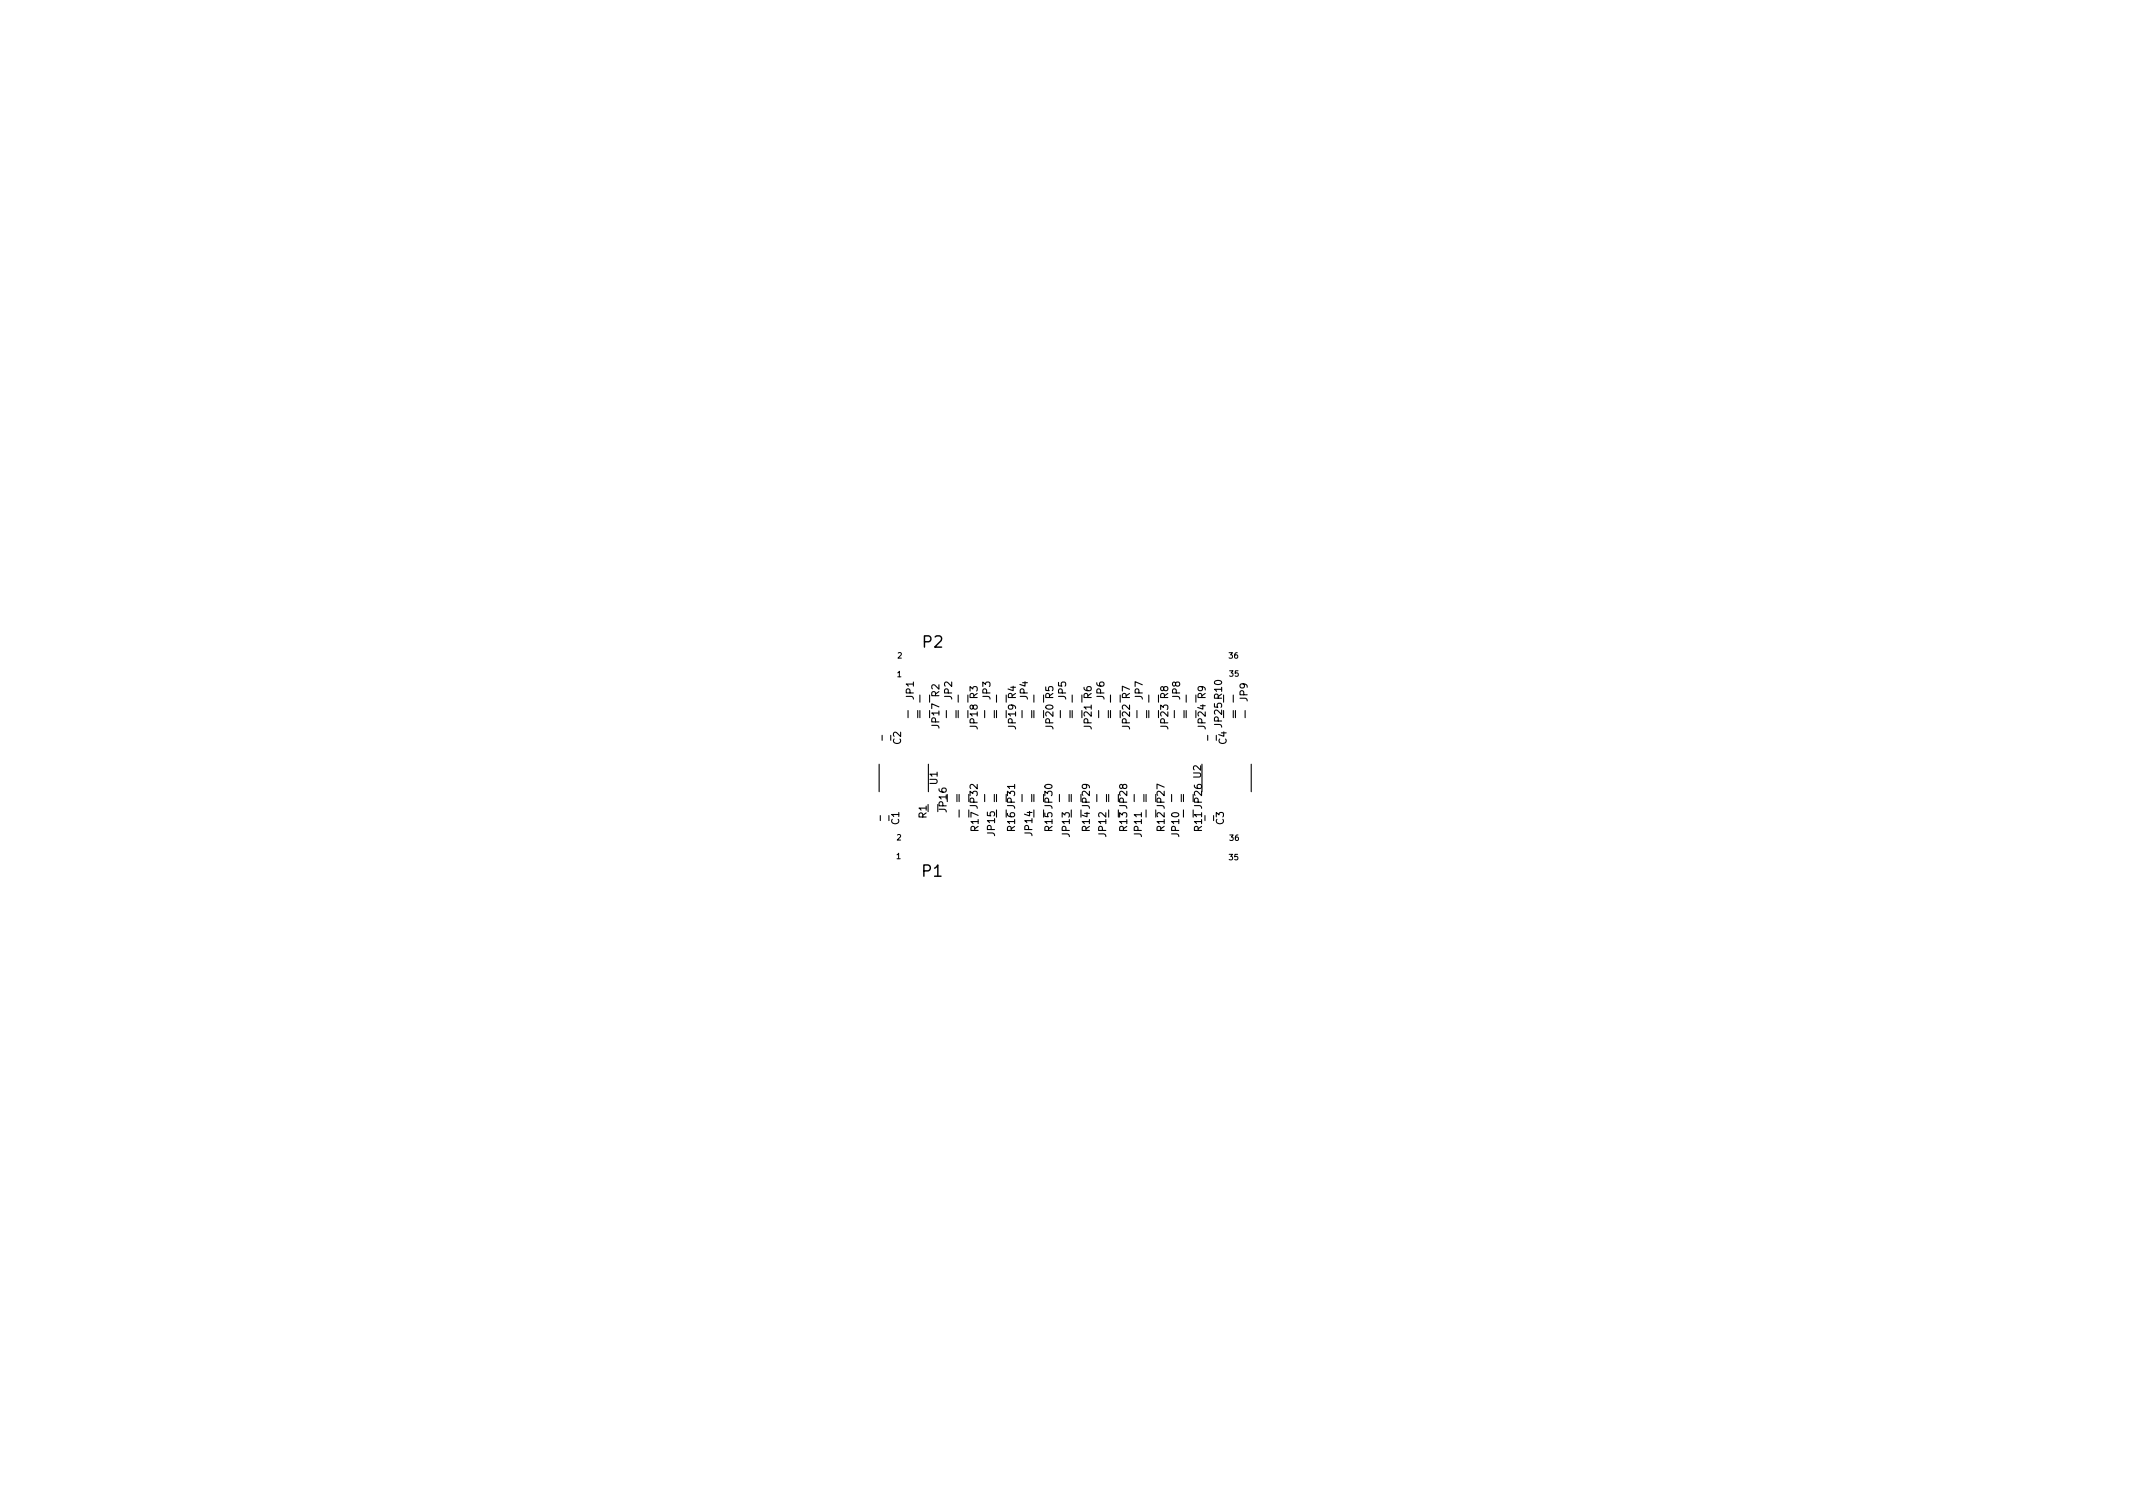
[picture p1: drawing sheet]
<svg xmlns="http://www.w3.org/2000/svg" width="297mm" height="210mm" viewBox="0 0 297 210" stroke-linecap="round" stroke-linejoin="round" font-family="sans-serif">
<defs><g id="words">
<g font-size="2.2">
<text x="128.6" y="90.2">P2</text>
<text x="128.5" y="122.1">P1</text>
</g>
<g font-size="1.4">
<text x="127.2" y="97.4" transform="rotate(-90 127.2 97.4)">JP1</text>
<text x="130.8" y="101.3" transform="rotate(-90 130.8 101.3)">JP17</text>
<text x="130.8" y="97" transform="rotate(-90 130.8 97)">R2</text>
<text x="132.6" y="97.4" transform="rotate(-90 132.6 97.4)">JP2</text>
<text x="136.1" y="101.4" transform="rotate(-90 136.1 101.4)">JP18 R3</text>
<text x="137.9" y="97.4" transform="rotate(-90 137.9 97.4)">JP3</text>
<text x="141.5" y="101.4" transform="rotate(-90 141.5 101.4)">JP19 R4</text>
<text x="143.1" y="97.4" transform="rotate(-90 143.1 97.4)">JP4</text>
<text x="146.7" y="101.4" transform="rotate(-90 146.7 101.4)">JP20 R5</text>
<text x="148.5" y="97.4" transform="rotate(-90 148.5 97.4)">JP5</text>
<text x="152" y="101.4" transform="rotate(-90 152 101.4)">JP21 R6</text>
<text x="153.8" y="97.4" transform="rotate(-90 153.8 97.4)">JP6</text>
<text x="157.3" y="101.4" transform="rotate(-90 157.3 101.4)">JP22 R7</text>
<text x="159.1" y="97.4" transform="rotate(-90 159.1 97.4)">JP7</text>
<text x="162.7" y="101.4" transform="rotate(-90 162.7 101.4)">JP23 R8</text>
<text x="164.3" y="97.4" transform="rotate(-90 164.3 97.4)">JP8</text>
<text x="167.9" y="101.4" transform="rotate(-90 167.9 101.4)">JP24 R9</text>
<text x="170.2" y="101.2" transform="rotate(-90 170.2 101.2)">JP25 R10</text>
<text x="173.7" y="97.6" transform="rotate(-90 173.7 97.6)">JP9</text>
<text x="125.5" y="103.6" transform="rotate(-90 125.5 103.6)">C2</text>
<text x="170.8" y="103.6" transform="rotate(-90 170.8 103.6)">C4</text>
<text x="129" y="113.9" transform="rotate(-90 129 113.9)">R1</text>
<text x="130.5" y="109.2" transform="rotate(-90 130.5 109.2)">U1</text>
<text x="131.8" y="113" transform="rotate(-90 131.8 113)">JP16</text>
<text x="125.2" y="114.8" transform="rotate(-90 125.2 114.8)">C1</text>
<text x="136.3" y="115.7" transform="rotate(-90 136.3 115.7)">R17 JP32</text>
<text x="138.5" y="116.3" transform="rotate(-90 138.5 116.3)">JP15</text>
<text x="141.3" y="115.7" transform="rotate(-90 141.3 115.7)">R16 JP31</text>
<text x="143.8" y="116.3" transform="rotate(-90 143.8 116.3)">JP14</text>
<text x="146.6" y="115.7" transform="rotate(-90 146.6 115.7)">R15 JP30</text>
<text x="149" y="116.4" transform="rotate(-90 149 116.4)">JP13</text>
<text x="151.8" y="115.7" transform="rotate(-90 151.8 115.7)">R14 JP29</text>
<text x="154" y="116.4" transform="rotate(-90 154 116.4)">JP12</text>
<text x="157" y="115.7" transform="rotate(-90 157 115.7)">R13 JP28</text>
<text x="159" y="116.4" transform="rotate(-90 159 116.4)">JP11</text>
<text x="162.2" y="115.7" transform="rotate(-90 162.2 115.7)">R12 JP27</text>
<text x="164.2" y="116.4" transform="rotate(-90 164.2 116.4)">JP10</text>
<text x="167.4" y="115.7" transform="rotate(-90 167.4 115.7)">R11 JP26 U2</text>
<text x="170.4" y="114.8" transform="rotate(-90 170.4 114.8)">C3</text>
</g>
<g font-size="1.1">
<text x="124.9" y="94.3">1</text>
<text x="125" y="91.7">2</text>
<text x="171" y="91.7">36</text>
<text x="171.1" y="94.2">35</text>
<text x="124.8" y="119.6">1</text>
<text x="124.9" y="117">2</text>
<text x="171.1" y="119.8">35</text>
<text x="171.1" y="117.1">36</text>
</g>
</g></defs>
<g fill="none" stroke="#000" stroke-width=".15">
<path d="M126.5 98.9v1M127.8 98.9v1M128.1 96.8v1M128.1 98.9v1M129.5 96.8v1M131.8 98.9v1M133.1 98.9v1M133.4 96.8v1M133.4 98.9v1M137.1 98.9v1M138.5 98.9v1M138.8 96.8v1"/>
<path d="M138.8 98.9v1M142.3 98.9v1M143.7 98.9v1M144 96.8v1M144 98.9v1M147.7 98.9v1M149 98.9v1M149.3 96.8v1M149.3 98.9v1M153 98.9v1M154.3 98.9v1M154.6 96.8v1"/>
<path d="M154.6 98.9v1M158.3 98.9v1M159.7 98.9v1M160 96.8v1M160 98.9v1M163.5 98.9v1M164.9 98.9v1M165.2 96.8v1M165.2 98.9v1M171.7 96.8v1M171.7 98.9v1M172 98.9v1"/>
<path d="M173.4 98.9v1M122.4 106.4v3.8M122.6 113.6v.7M122.8 102.4v.7M129.3 106.4v3.8M133.3 110.6v1M133.6 110.6v1M133.6 112.8v1M137.1 110.6v1M138.5 110.6v1M138.8 110.6v1M142.3 110.6v1"/>
<path d="M143.7 110.6v1M144 110.6v1M147.5 110.6v1M148.9 110.6v1M149.2 110.6v1M152.7 110.6v1M154.1 110.6v1M154.4 110.6v1M157.9 110.6v1M159.3 110.6v1M159.6 110.6v1M159.6 112.8v1"/>
<path d="M163.2 110.6v1M164.5 110.6v1M164.8 110.6v1M164.8 112.8v1M167.4 106.4v3.8M168.2 102.4v.7M174.2 106.4v3.8"/>
</g>
<use href="#words"/>
</svg>
